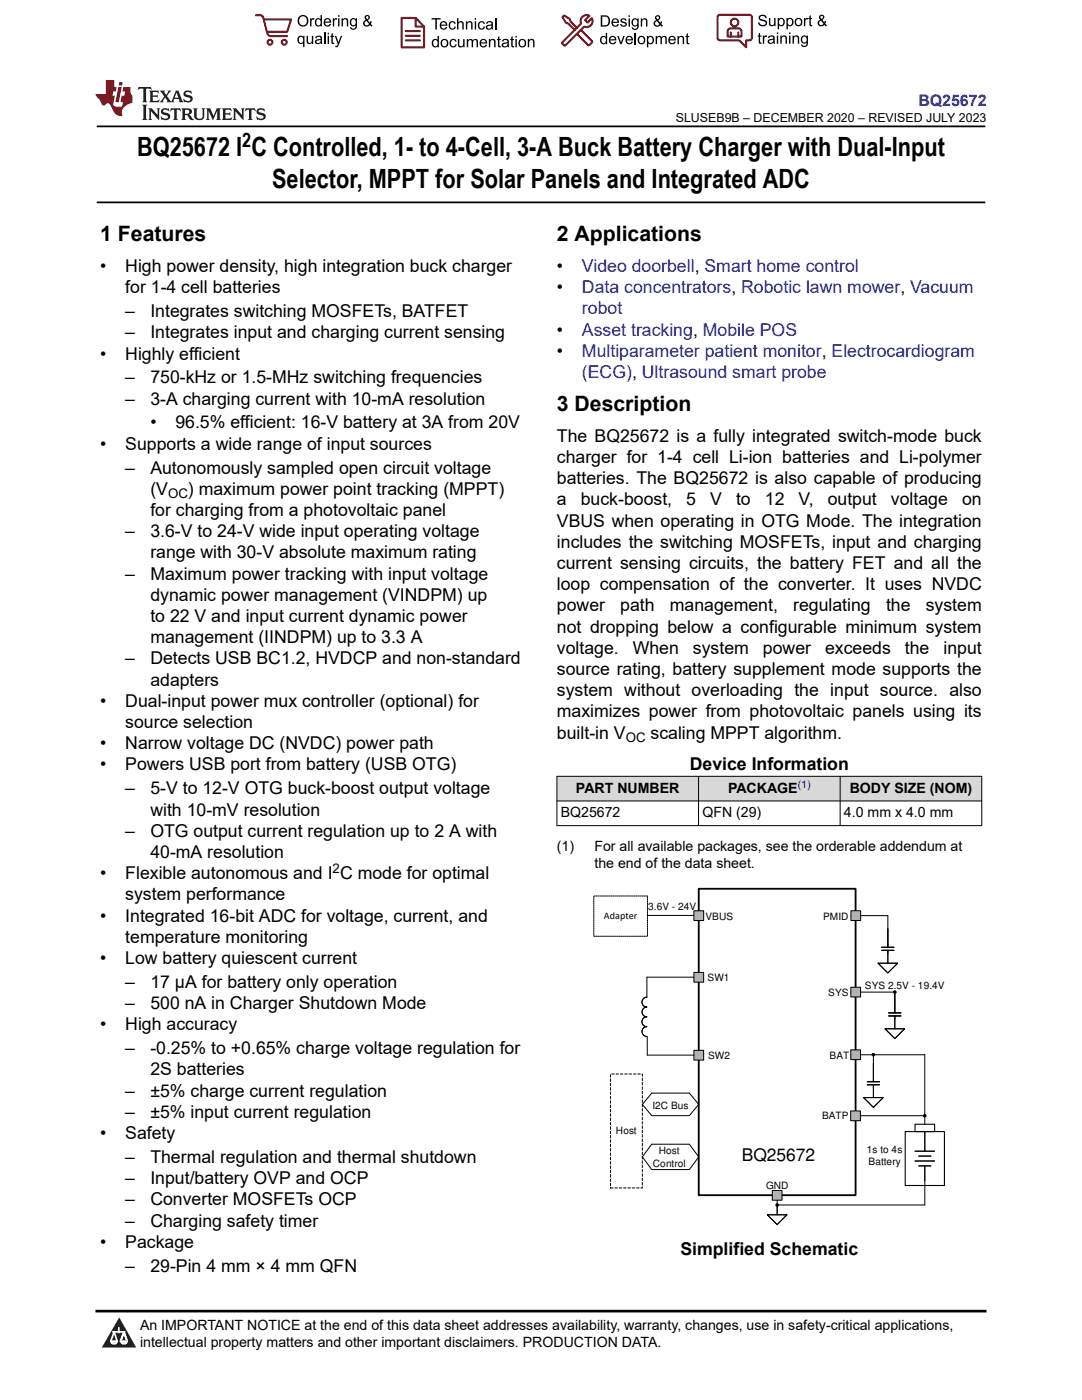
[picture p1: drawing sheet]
<svg xmlns="http://www.w3.org/2000/svg" width="216mm" height="279mm" viewBox="0 0 216 279" stroke-linecap="round" stroke-linejoin="round" font-family="sans-serif">
<defs><g id="words">
<g font-size="5.3">
<text x="27.4" y="31.2">BQ25672 I C Controlled, 1- to 4-Cell, 3-A Buck Battery Charger with Dual-Input</text>
<text x="54.3" y="37.5">Selector, MPPT for Solar Panels and Integrated ADC</text>
</g>
<g font-size="4.2">
<text x="20" y="48.1">1 Features</text>
<text x="111.1" y="48.1">2 Applications</text>
<text x="111.1" y="82">3 Description</text>
</g>
<text font-size="4" x="48.3" y="29.4">2</text>
<g font-size="3.5">
<text x="20" y="54.3">•</text>
<text x="25" y="54.3">High power density, high integration buck charger</text>
<text x="25" y="58.5">for 1-4 cell batteries</text>
<text x="111.1" y="54.3">•</text>
<text x="111.1" y="58.5">•</text>
<text x="25" y="63.3">–</text>
<text x="30" y="63.3">Integrates switching MOSFETs, BATFET</text>
<text x="20" y="71.7">•</text>
<text x="25" y="67.5">–</text>
<text x="25" y="71.7">Highly efficient</text>
<text x="30" y="67.5">Integrates input and charging current sensing</text>
<text x="111.1" y="67">•</text>
<text x="111.1" y="71.2">•</text>
<text x="25" y="76.5">–</text>
<text x="30" y="76.5">750-kHz or 1.5-MHz switching frequencies</text>
<text x="25" y="80.7">–</text>
<text x="30" y="80.7">3-A charging current with 10-mA resolution</text>
<text x="20" y="89.7">•</text>
<text x="25" y="89.7">Supports a wide range of input sources</text>
<text x="30" y="85.5">•</text>
<text x="35" y="85.5">96.5% efficient: 16-V battery at 3A from 20V</text>
<text x="111.1" y="88.2">The BQ25672 is a fully integrated switch-mode buck</text>
<text x="25" y="94.5">–</text>
<text x="30" y="94.5">Autonomously sampled open circuit voltage</text>
<text x="111.1" y="92.4">charger for 1-4 cell Li-ion batteries and Li-polymer</text>
<text x="30" y="98.7">(V</text>
<text x="37.5" y="98.7">) maximum power point tracking (MPPT)</text>
<text x="111.1" y="100.9">a</text>
<text x="111.1" y="96.6">batteries. The BQ25672 is also capable of producing</text>
<text x="115.9" y="100.9">buck-boost,</text>
<text x="136.9" y="100.9">5</text>
<text x="141.7" y="100.9">V</text>
<text x="146.9" y="100.9">to</text>
<text x="152.6" y="100.9">12</text>
<text x="159.3" y="100.9">V,</text>
<text x="165.2" y="100.9">output</text>
<text x="177.8" y="100.9">voltage</text>
<text x="192" y="100.9">on</text>
<text x="25" y="107.2">–</text>
<text x="30" y="103">for charging from a photovoltaic panel</text>
<text x="30" y="107.2">3.6-V to 24-V wide input operating voltage</text>
<text x="111.1" y="105.1">VBUS when operating in OTG Mode. The integration</text>
<text x="30" y="111.4">range with 30-V absolute maximum rating</text>
<text x="111.1" y="113.6">current sensing circuits, the battery FET and all the</text>
<text x="111.1" y="109.3">includes the switching MOSFETs, input and charging</text>
<text x="25" y="115.7">–</text>
<text x="30" y="115.7">Maximum power tracking with input voltage</text>
<text x="30" y="119.9">dynamic power management (VINDPM) up</text>
<text x="111.1" y="117.8">loop compensation of the converter. It uses NVDC</text>
<text x="30" y="124.1">to 22 V and input current dynamic power</text>
<text x="111.1" y="122">power</text>
<text x="123.8" y="122">path</text>
<text x="133.7" y="122">management,</text>
<text x="158.3" y="122">regulating</text>
<text x="176.8" y="122">the</text>
<text x="184.7" y="122">system</text>
<text x="30" y="128.4">management (IINDPM) up to 3.3 A</text>
<text x="111.1" y="130.5">voltage.</text>
<text x="111.1" y="126.3">not dropping below a configurable minimum system</text>
<text x="126.3" y="130.5">When</text>
<text x="138.3" y="130.5">system</text>
<text x="152.2" y="130.5">power</text>
<text x="164.6" y="130.5">exceeds</text>
<text x="180.6" y="130.5">the</text>
<text x="188.3" y="130.5">input</text>
<text x="25" y="132.6">–</text>
<text x="30" y="132.6">Detects USB BC1.2, HVDCP and non-standard</text>
<text x="30" y="136.8">adapters</text>
<text x="111.1" y="134.7">source rating, battery supplement mode supports the</text>
<text x="20" y="141.1">•</text>
<text x="25" y="141.1">Dual-input power mux controller (optional) for</text>
<text x="111.1" y="143.2">maximizes power from photovoltaic panels using its</text>
<text x="111.1" y="139">system without overloading the input source. also</text>
<text x="20" y="149.5">•</text>
<text x="25" y="145.3">source selection</text>
<text x="25" y="149.5">Narrow voltage DC (NVDC) power path</text>
<text x="111.1" y="147.4">built-in V</text>
<text x="129.8" y="147.4">scaling MPPT algorithm.</text>
<text x="20" y="153.8">•</text>
<text x="25" y="153.8">Powers USB port from battery (USB OTG)</text>
<text x="137.6" y="153.8">Device Information</text>
<text x="25" y="158.5">–</text>
<text x="30" y="158.5">5-V to 12-V OTG buck-boost output voltage</text>
<text x="25" y="167">–</text>
<text x="30" y="162.8">with 10-mV resolution</text>
<text x="30" y="167">OTG output current regulation up to 2 A with</text>
<text x="30" y="171.2">40-mA resolution</text>
<text x="20" y="175.5">•</text>
<text x="25" y="179.7">system performance</text>
<text x="25" y="175.5">Flexible autonomous and I C mode for optimal</text>
<text x="20" y="183.9">•</text>
<text x="25" y="183.9">Integrated 16-bit ADC for voltage, current, and</text>
<text x="25" y="188.2">temperature monitoring</text>
<text x="20" y="192.4">•</text>
<text x="25" y="192.4">Low battery quiescent current</text>
<text x="25" y="197.2">–</text>
<text x="30" y="197.2">17 µA for battery only operation</text>
<text x="25" y="201.4">–</text>
<text x="30" y="201.4">500 nA in Charger Shutdown Mode</text>
<text x="20" y="205.6">•</text>
<text x="25" y="205.6">High accuracy</text>
<text x="25" y="210.4">–</text>
<text x="30" y="210.4">-0.25% to +0.65% charge voltage regulation for</text>
<text x="30" y="214.6">2S batteries</text>
<text x="25" y="218.9">–</text>
<text x="30" y="218.9">±5% charge current regulation</text>
<text x="20" y="227.3">•</text>
<text x="25" y="223.1">–</text>
<text x="25" y="227.3">Safety</text>
<text x="30" y="223.1">±5% input current regulation</text>
<text x="25" y="232.1">–</text>
<text x="30" y="232.1">Thermal regulation and thermal shutdown</text>
<text x="148" y="231.7">BQ25672</text>
<text x="25" y="236.3">–</text>
<text x="30" y="236.3">Input/battery OVP and OCP</text>
<text x="25" y="240.6">–</text>
<text x="25" y="244.8">–</text>
<text x="30" y="240.6">Converter MOSFETs OCP</text>
<text x="30" y="244.8">Charging safety timer</text>
<text x="20" y="249">•</text>
<text x="25" y="249">Package</text>
<text x="135.8" y="250.4">Simplified Schematic</text>
<text x="25" y="253.8">–</text>
<text x="30" y="253.8">29-Pin 4 mm × 4 mm QFN</text>
</g>
<g font-size="3.5" fill="#00f">
<text x="116.1" y="54.3">Video doorbell, Smart home control</text>
<text x="116.1" y="58.5">Data concentrators, Robotic lawn mower, Vacuum</text>
<text x="116.1" y="62.8">robot</text>
<text x="116.1" y="67">Asset tracking, Mobile POS</text>
<text x="116.1" y="71.2">Multiparameter patient monitor, Electrocardiogram</text>
<text x="116.1" y="75.5">(ECG), Ultrasound smart probe</text>
</g>
<text font-size="3.2" fill="#00f" x="183.3" y="21.1">BQ25672</text>
<g font-size="2.8">
<text x="114.9" y="158.2">PART NUMBER</text>
<text x="145.3" y="158.2">PACKAGE</text>
<text x="169.5" y="158.2">BODY SIZE (NOM)</text>
<text x="111.9" y="163.1">BQ25672</text>
<text x="140.2" y="163.1">QFN (29)</text>
<text x="168.4" y="163.1">4.0 mm x 4.0 mm</text>
<text x="111.1" y="169.9">(1)</text>
<text x="118.6" y="169.9">For all available packages, see the orderable addendum at</text>
<text x="118.6" y="173.3">the end of the data sheet.</text>
<text x="27.9" y="265.5">An IMPORTANT NOTICE at the end of this data sheet addresses availability, warranty, changes, use in safety-critical applications,</text>
<text x="27.9" y="268.9">intellectual property matters and other important disclaimers. PRODUCTION DATA.</text>
</g>
<g font-size="2.6">
<text x="33.5" y="99.4">OC</text>
<text x="124.9" y="148.1">OC</text>
<text x="66.4" y="174.3">2</text>
</g>
<text font-size="2.5" x="134.9" y="24.3">SLUSEB9B – DECEMBER 2020 – REVISED JULY 2023</text>
<text font-size="2.1" fill="#00f" x="159.2" y="157.3">(1)</text>
<g font-size="2">
<text x="120.5" y="183.4">Adapter</text>
<text x="129.3" y="181.7">3.6V - 24V</text>
<text x="140.8" y="183.6">VBUS</text>
<text x="164.3" y="183.6">PMID</text>
<text x="141.2" y="195.8">SW1</text>
<text x="172.6" y="197.5">SYS 2.5V - 19.4V</text>
<text x="165.3" y="198.7">SYS</text>
<text x="141.3" y="211.3">SW2</text>
<text x="165.5" y="211.3">BAT</text>
<text x="130.2" y="221.3">I2C Bus</text>
<text x="122.9" y="226.4">Host</text>
<text x="164" y="223.2">BATP</text>
<text x="130.3" y="232.8">Control</text>
<text x="131.5" y="230.4">Host</text>
<text x="173" y="230.2">1s to 4s</text>
<text x="173.3" y="232.6">Battery</text>
<text x="152.8" y="237.2">GND</text>
</g>
</g></defs>
<path d="M19.3 25.2h177.3M19.3 40.4h177.3" fill="none" stroke="#000" stroke-width=".35"/>
<g fill="#d8d8d8">
<path d="M111.1 154.9h84.8v5h-84.8z" fill-rule="evenodd"/>
<path d="M111.2 155h28.1v4.8h-28.1z" fill-rule="evenodd"/>
<path d="M139.4 155h28.2v4.8h-28.2z" fill-rule="evenodd"/>
<path d="M167.7 155h28.1v4.8h-28.1z" fill-rule="evenodd"/>
</g>
<g fill="none" stroke="#000" stroke-width=".2">
<path d="M111.1 154.9h84.9M111.1 159.9h84.9M111.1 154.9v9.9M139.4 154.9v9.9M167.6 154.9v9.9M195.9 154.9v9.9M111.1 164.8h84.9M129.1 199a.98 .98 0 0 0-1 1 .98 .98 0 0 0 1 1 .98 .98 0 0 0-1 1 .98 .98 0 0 0 1 .9 .98 .98 0 0 0-1 1 .98 .98 0 0 0 1 1 .98 .98 0 0 0-1 1 .98 .98 0 0 0 1 .9M129.2 182.7h9.3M169.8 198h8.8l-.1 4.1M169.8 182.7h7.4M129.2 206.9v3.7"/>
<path d="M130 218.2h7.5l1.9 2.2-1.9 2.3h-7.5l-1.8-2.3zM172.3 219.1h3.9l-1.9 1.9zM173.1 216.5h2.4M173.1 215.9h2.4M174.3 210.5v5.4M174.3 216.5v2.6M176.6 205.3h3.9l-2 2zM177.3 202.8h2.5M177.3 202.1h2.5M178.5 202.8v2.5M137.5 228.4l1.9 2.5-1.9 2.5h-7.5l-1.8-2.5 1.8-2.5h7.5M155.1 238.5v3.9"/>
<path d="M170.7 222.7h13.8M182.6 229.7h3.9M182.6 231.7h3.9M183.3 230.7h2.5M183.3 232.7h2.5M184.5 225.8v3.9M184.5 232.7v2.9M153.1 242.4h3.9l-1.9 2z"/>
<circle cx="174.3" cy="210.5" r=".26"/>
<circle cx="155.1" cy="240.5" r=".26"/>
</g>
<path d="M139.4 177.4h31.3v61.1h-31.3z" fill="none" stroke="#000" stroke-width=".36"/>
<path d="M180.6 225.8h7.8v10.8h-7.8zM182.6 224.4h3.9v1.4h-3.9z" fill="none" stroke="#000" stroke-width=".22"/>
<path d="M121.8 214.3h6.4v22.8h-6.4z" fill="none" stroke="#000" stroke-width=".2" stroke-dasharray=".5 .4"/>
<g fill="#000">
<circle cx="174.3" cy="210.5" r=".26"/>
<circle cx="155.1" cy="240.5" r=".26"/>
</g>
<path d="M138.5 181.8h1.9v1.9h-1.9z" fill-rule="evenodd" fill="#b3b3b3"/>
<path d="M138.5 181.8h1.9v1.9h-1.9z" fill="none" stroke="#000" stroke-width=".2"/>
<path d="M138.5 194.1h1.9v1.9h-1.9z" fill-rule="evenodd" fill="#b3b3b3"/>
<path d="M138.5 194.1h1.9v1.9h-1.9z" fill="none" stroke="#000" stroke-width=".2"/>
<path d="M138.5 209.6h1.9v2h-1.9z" fill-rule="evenodd" fill="#b3b3b3"/>
<path d="M138.5 209.6h1.9v2h-1.9zM169.8 210.5h14.7v13.9" fill="none" stroke="#000" stroke-width=".2"/>
<path d="M169.8 209.5h1.9v2h-1.9z" fill-rule="evenodd" fill="#b3b3b3"/>
<path d="M169.8 209.5h1.9v2h-1.9z" fill="none" stroke="#000" stroke-width=".2"/>
<path d="M154.1 237.6h1.9v1.9h-1.9z" fill-rule="evenodd" fill="#b3b3b3"/>
<path d="M154.1 237.6h1.9v1.9h-1.9z" fill="none" stroke="#000" stroke-width=".2"/>
<path d="M169.8 181.8h1.9v1.9h-1.9z" fill-rule="evenodd" fill="#b3b3b3"/>
<path d="M169.8 181.8h1.9v1.9h-1.9zM175.2 192.2h3.9l-1.9 2zM175.9 189.7h2.5M175.9 189.1h2.5M177.2 189.7v2.5M177.2 182.7v6.4M184.5 235.6v4.9h-29.4" fill="none" stroke="#000" stroke-width=".2"/>
<path d="M169.7 221.7h2v2h-2z" fill-rule="evenodd" fill="#b3b3b3"/>
<g fill="none" stroke="#000" stroke-width=".2">
<path d="M138.4 195h-9.3v4M129.2 210.6h9.3M169.7 221.7h2v2h-2z"/>
<circle cx="178.6" cy="198" r=".26"/>
<circle cx="184.5" cy="222.7" r=".26"/>
</g>
<g fill="#000">
<circle cx="178.6" cy="198" r=".26"/>
<circle cx="184.5" cy="222.7" r=".26"/>
</g>
<path d="M169.8 197h1.9v2h-1.9z" fill-rule="evenodd" fill="#b3b3b3"/>
<path d="M169.8 197h1.9v2h-1.9z" fill="none" stroke="#000" stroke-width=".2"/>
<path d="M118.5 178.8h10.7v8h-10.7z" fill="none" stroke="#000" stroke-width=".2" stroke-dasharray=".2 .2"/>
<path d="M0 0h215.9v23.8h-215.9z" fill-rule="evenodd" fill="#fff"/>
<path d="M27.7 17.4l-.2 .6 .5-.3h.6v.1v2.2l-.2 .4h1l-.2-.4v-2.2v-.1h.5l.5 .3-.1-.6zM29.8 18.1l.2 .4v1.5l-.2 .4h1.9l.1-.6a1.08 1.08 0 0 1-1.3 .2v-.7h.6l.4 .2v-.6l-.4 .2h-.6v-.6l.2-.1a1 1 0 0 1 1 .2l-.1-.5zM31.8 18.1l1 1.1-1 1.2h.9l-.2-.2 .4-.7 .5 .7-.2 .2h1.6l-.2-.2 .1-.4h1l.1 .4-.1 .2h.9l-.2-.3-.8-2h-.5l-1 2.2-.8-1.1 .9-1.1h-.8l.2 .2-.5 .7-.3-.7 .1-.2zM35.2 18.5l.4 1h-.8zM36.8 18.2a.65 .65 0 0 0-.2 .7 .65 .65 0 0 0 .6 .5l.7 .2 .1 .2a.79 .79 0 0 1-.7 .4 .79 .79 0 0 1-.7-.5l.1 .7 .2-.1a.93 .93 0 0 0 1.1 .1 .93 .93 0 0 0 .4-1 1.46 1.46 0 0 0-1.2-.6l-.1-.3a1.09 1.09 0 0 1 1.2 .2l-.2-.6-.1 .1-.6-.2zM28.4 20.9l.2 .4v2.3l-.2 .3h1l-.2-.3v-2.3l.2-.4zM29.6 21.6l.2 .4v1.6l-.2 .3h.8l-.3-.3v-1.4l1.7 1.8v-2l.2-.4h-.8l.2 .2 .1 1.1-1.2-1.3zM32.3 21.8a.65 .65 0 0 0-.2 .7 .65 .65 0 0 0 .7 .4l.6 .2 .1 .2a.79 .79 0 0 1-.7 .4 .79 .79 0 0 1-.7-.5l.1 .7 .2-.1a.93 .93 0 0 0 1.1 .1 .93 .93 0 0 0 .4-.9 1.46 1.46 0 0 0-1.2-.6l-.1-.4a1.09 1.09 0 0 1 1.2 .2l-.2-.6-.1 .1-.6-.1zM34.1 21.6l-.1 .7a.63 .63 0 0 1 .7-.4l.1 1.7-.3 .3h1l-.2-.3v-1.7a.66 .66 0 0 1 .8 .4l-.1-.7zM36.2 21.6l.2 .4v1.6l-.2 .3h.9l-.2-.2v-.7h.5l.1 .2a.79 .79 0 0 0 1.2 .6l-1-.9a.61 .61 0 0 0 .6-.6 .61 .61 0 0 0-.5-.6zM36.9 21.9h.2a.47 .47 0 0 1 .5 .1 .47 .47 0 0 1 .1 .5l-.2 .2h-.6zM38.5 21.6l.2 .2a2.27 2.27 0 0 0 .4 2 1.04 1.04 0 0 0 1.7-.7v-1.3l.2-.2h-.8l.2 .4v1.1a.6 .6 0 0 1-.6 .6 .6 .6 0 0 1-.6-.6v-1.1l.3-.4zM41.1 21.6l.2 .4v1.6l-.2 .3h.7l-.2-.3v-1.5l.9 1.9 .8-1.9v1.5l-.2 .3h1l-.3-.3v-1.6l.3-.4h-.8l-.7 1.5-.7-1.5zM44.3 21.6l.2 .4v1.6l-.2 .3h1.9l.1-.5a1.09 1.09 0 0 1-1.3 .1v-.6h.6l.4 .1v-.6l-.4 .2h-.6v-.6l.2-.1a1.01 1.01 0 0 1 1 .3l-.1-.6zM46.4 21.6l.3 .4v1.6l-.3 .3h.8l-.2-.3v-1.4l1.6 1.8v-2l.2-.4h-.7l.2 .2v1.1l-1.2-1.3zM49 21.6l-.1 .7a.63 .63 0 0 1 .8-.4v1.7l-.3 .3h1l-.2-.3v-1.7a.66 .66 0 0 1 .8 .4l-.1-.7zM51.4 21.8a.65 .65 0 0 0-.2 .7 .65 .65 0 0 0 .6 .4l.6 .2 .2 .2a.79 .79 0 0 1-.8 .4 .79 .79 0 0 1-.6-.5l.1 .7 .2-.1a.93 .93 0 0 0 1 .1 .93 .93 0 0 0 .5-.9 1.46 1.46 0 0 0-1.3-.6l-.1-.4a1.09 1.09 0 0 1 1.3 .2l-.2-.6-.2 .1-.5-.1z" fill="#231f20"/>
<path d="M21.1 16v2.8h-2.1l.1 .3 .9 1a.95 .95 0 0 0 .9 .9 .59 .59 0 0 1 .6-.4 .59 .59 0 0 1 .5 .4l.4 .8a1.59 1.59 0 0 0 2.1 1.3 1.61 1.61 0 0 1 1-2.2l1-.4-.1-1.5a1.59 1.59 0 0 1-.4-1.6h-1.4l-.2 .9h.5l-.1 .8h-.5l-.2 1v.2l.4 .1-.2 .9h-.6a.73 .73 0 0 1-1.1-.7l.3-1.5h-.5l.2-.8h.5l.2-.9h-.5v-1.4zM23.6 17.4l-.6 3h.7l.6-3zM23.8 16.4l-.1 .7h.7l.1-.7z" fill="#ed1c24"/>
<g fill="#000">
<path d="M59.4 4.2a1.12 1.12 0 0 1 2.2 0 1.12 1.12 0 0 1-2.2 0zM59.9 3.5a.89 .89 0 0 0-.1 1.1 .89 .89 0 0 0 1.1 .4 .88 .88 0 0 0 .3-1.3 .88 .88 0 0 0-1.3-.2z" fill-rule="evenodd"/>
<path d="M59.5 7.3l.5-.2 .5 .3v-.3h.3v2.3h-.3v-.8a.74 .74 0 0 1-1 0 .74 .74 0 0 1-.1-1zM59.8 7.5a.57 .57 0 0 0-.2 .7 .57 .57 0 0 0 .8 .2 .57 .57 0 0 0 .1-.7 .57 .57 0 0 0-.7-.2z" fill-rule="evenodd"/>
<path d="M61.9 3.6h.2v.3l.2-.2 .3-.1 .2 .1-.1 .3a.36 .36 0 0 0-.5 0 .36 .36 0 0 0 0 .4v.9h-.3z" fill-rule="evenodd"/>
<path d="M61.2 7.1h.3v.9a.41 .41 0 0 0 .4 .6 .41 .41 0 0 0 .3-.6v-.9h.3v1.7h-.2v-.3a.58 .58 0 0 1-.7 .3 .58 .58 0 0 1-.4-.6z" fill-rule="evenodd"/>
<path d="M63 3.8l.5-.2 .5 .2v-.8h.2v2.3h-.2v-.2a.75 .75 0 0 1-1-.1 .75 .75 0 0 1-.1-1zM63.2 4a.57 .57 0 0 0-.1 .7 .57 .57 0 0 0 .8 .2 .57 .57 0 0 0 .1-.7 .57 .57 0 0 0-.8-.2z" fill-rule="evenodd"/>
<path d="M63 7.3a.74 .74 0 0 1 1-.1 .74 .74 0 0 1 .3 .9v.7h-.3v-.2a.57 .57 0 0 1-.8 .2 .57 .57 0 0 1-.2-.8l1-.3a.41 .41 0 0 0-.4-.4 .41 .41 0 0 0-.4 .4l-.3-.1zM63.2 8.2a.35 .35 0 0 0 .2 .5 .35 .35 0 0 0 .5-.3l.1-.4z" fill-rule="evenodd"/>
<path d="M65.4 6.5h.3v.3h-.3zM65.4 7.1h.3v1.7h-.3z" fill-rule="evenodd"/>
<path d="M64.8 3.8a.76 .76 0 0 1 .9-.1 .76 .76 0 0 1 .4 .8h-1.2a.47 .47 0 0 0 .3 .6 .47 .47 0 0 0 .6-.4l.3 .1a.82 .82 0 0 1-1.3 .3 .82 .82 0 0 1 0-1.3zM65 4l-.1 .3h.9l-.3-.4z" fill-rule="evenodd"/>
<path d="M66.4 3.6h.3v.3l.1-.2 .4-.1 .1 .1-.1 .3a.36 .36 0 0 0-.4 0 .36 .36 0 0 0-.1 .4v.9h-.3z" fill-rule="evenodd"/>
<path d="M66.1 6.7l.3-.1v.5h.3v.3h-.3v.9l.1 .2h.2v.3a.41 .41 0 0 1-.4-.1 .41 .41 0 0 1-.2-.4v-.9h-.2v-.3h.2z" fill-rule="evenodd"/>
<path d="M66.8 7.1h.3l.4 1.4 .5-1.4h.3l-.6 1.7a.57 .57 0 0 1-.8 .6v-.3a.37 .37 0 0 0 .5-.3z" fill-rule="evenodd"/>
<path d="M67.5 3h.2v.3h-.2zM67.5 3.6h.2v1.7h-.2z" fill-rule="evenodd"/>
<path d="M68.2 3.6h.2v.3a.58 .58 0 0 1 .7-.3 .58 .58 0 0 1 .4 .7v1h-.3v-1a.4 .4 0 0 0-.4-.5 .4 .4 0 0 0-.4 .6v.9h-.2z" fill-rule="evenodd"/>
<path d="M70 3.8l.5-.2 .5 .2v-.2h.2v1.5a.71 .71 0 0 1-.5 .8 .71 .71 0 0 1-.8-.5h.2a.46 .46 0 0 0 .6 .3 .46 .46 0 0 0 .3-.6 .78 .78 0 0 1-1.1-.2 .78 .78 0 0 1 .1-1.1zM70.2 4a.53 .53 0 0 0-.1 .8 .53 .53 0 0 0 .8 0 .54 .54 0 0 0 0-.7 .54 .54 0 0 0-.7-.1z" fill-rule="evenodd"/>
<path d="M72.9 3.1a.53 .53 0 0 1 .8 .1 .53 .53 0 0 1-.3 .8l.4 .5 .1-.3 .3 .1-.2 .5 .3 .3-.2 .2-.3-.3a.71 .71 0 0 1-1.2 .1 .71 .71 0 0 1 .4-1.1l-.3-.5zM73 3.5a.3 .3 0 0 0 .6 0 .3 .3 0 0 0-.6 0zM72.9 4.3a.45 .45 0 0 0 0 .7 .45 .45 0 0 0 .7-.2l-.5-.6z" fill-rule="evenodd"/>
<path d="M86.1 3.6h1.8v.3h-.7v2h-.3v-2h-.8z" fill-rule="evenodd"/>
<path d="M86.3 8l.5-.2 .5 .2v-.8h.3v2.2h-.3v-.2a.76 .76 0 0 1-1 0 .76 .76 0 0 1-.1-1zM86.6 8.1a.58 .58 0 0 0-.2 .8 .58 .58 0 0 0 .8 .2 .58 .58 0 0 0 .1-.8 .58 .58 0 0 0-.7-.2z" fill-rule="evenodd"/>
<path d="M88.2 7.9a.81 .81 0 0 1 1.1 .2 .81 .81 0 0 1-.2 1.1 .81 .81 0 0 1-1.1-.1l-.1-.8zM88.3 8.1a.57 .57 0 0 0 0 .9 .57 .57 0 0 0 .8 0 .57 .57 0 0 0 0-.8 .57 .57 0 0 0-.8-.1z" fill-rule="evenodd"/>
<path d="M88 4.4a.77 .77 0 0 1 .9-.1 .77 .77 0 0 1 .4 .8h-1.3a.48 .48 0 0 0 .4 .6 .48 .48 0 0 0 .6-.3h.3a.83 .83 0 0 1-1.3 .4 .83 .83 0 0 1 0-1.4zM88.2 4.6l-.2 .3h1l-.3-.4z" fill-rule="evenodd"/>
<path d="M89.7 4.4a.7 .7 0 0 1 1.2 .3l-.2 .1a.45 .45 0 0 0-.6-.3 .45 .45 0 0 0-.3 .6 .45 .45 0 0 0 .3 .6 .45 .45 0 0 0 .6-.4h.3a.76 .76 0 0 1-1.1 .6 .76 .76 0 0 1-.3-1.1z" fill-rule="evenodd"/>
<path d="M89.9 8a.7 .7 0 0 1 1.2 .3h-.3a.45 .45 0 0 0-.5-.3 .45 .45 0 0 0-.3 .6 .45 .45 0 0 0 .3 .6 .45 .45 0 0 0 .6-.4l.2 .1a.76 .76 0 0 1-1 .5 .76 .76 0 0 1-.4-1.1z" fill-rule="evenodd"/>
<path d="M91.2 3.6h.3v.8a.59 .59 0 0 1 .7-.2 .59 .59 0 0 1 .3 .7v1h-.2v-1a.4 .4 0 0 0-.5-.4 .4 .4 0 0 0-.3 .5v.9h-.3z" fill-rule="evenodd"/>
<path d="M91.4 7.8h.2v.9a.41 .41 0 0 0 .5 .5 .41 .41 0 0 0 .3-.5v-.9h.3v1.6h-.3v-.2a.58 .58 0 0 1-.7 .3 .58 .58 0 0 1-.3-.7z" fill-rule="evenodd"/>
<path d="M93 4.2h.2v.3a.59 .59 0 0 1 .7-.3 .59 .59 0 0 1 .4 .7v1h-.3v-1a.41 .41 0 0 0-.4-.5 .41 .41 0 0 0-.4 .6v.9h-.2z" fill-rule="evenodd"/>
<path d="M93.1 7.8h.3v.2a.56 .56 0 0 1 1 0 .54 .54 0 0 1 .6-.2 .54 .54 0 0 1 .4 .5v1.1h-.3v-1a.34 .34 0 0 0-.3-.4 .34 .34 0 0 0-.4 .3v1.1h-.3v-1a.38 .38 0 0 0-.5-.4 .38 .38 0 0 0-.2 .6v.8h-.3z" fill-rule="evenodd"/>
<path d="M94.7 3.6h.3v.3h-.3zM94.7 4.2h.3v1.7h-.3z" fill-rule="evenodd"/>
<path d="M95.5 4.4a.7 .7 0 0 1 1.3 .3l-.3 .1a.45 .45 0 0 0-.6-.3 .45 .45 0 0 0-.3 .6 .45 .45 0 0 0 .3 .6 .45 .45 0 0 0 .6-.4h.3a.76 .76 0 0 1-1.1 .6 .76 .76 0 0 1-.3-1.1z" fill-rule="evenodd"/>
<path d="M95.9 8a.77 .77 0 0 1 .9-.2 .77 .77 0 0 1 .4 .9h-1.2a.48 .48 0 0 0 .3 .5 .48 .48 0 0 0 .6-.3h.3a.83 .83 0 0 1-1.3 .4 .83 .83 0 0 1 0-1.3zM96.1 8.1l-.1 .4h.9l-.2-.5z" fill-rule="evenodd"/>
<path d="M97.5 7.8h.3v.2a.59 .59 0 0 1 .7-.2 .59 .59 0 0 1 .4 .6v1h-.3v-1a.41 .41 0 0 0-.5-.4 .41 .41 0 0 0-.3 .5v.9h-.3z" fill-rule="evenodd"/>
<path d="M97.1 4.4a.74 .74 0 0 1 1-.1 .74 .74 0 0 1 .3 .9v.7h-.3v-.2a.59 .59 0 0 1-.8 .2 .59 .59 0 0 1-.3-.8l1.1-.3a.42 .42 0 0 0-.4-.4 .42 .42 0 0 0-.5 .4l-.2-.1zM97.3 5.3a.36 .36 0 0 0 .2 .5 .36 .36 0 0 0 .5-.2l.1-.5z" fill-rule="evenodd"/>
<path d="M99.4 7.4l.2-.2v.6h.3v.2h-.3v1l.1 .2h.2l.1 .2a.41 .41 0 0 1-.5 0 .41 .41 0 0 1-.1-.4v-1h-.2v-.2h.2z" fill-rule="evenodd"/>
<path d="M100.3 8a.74 .74 0 0 1 .9-.2 .74 .74 0 0 1 .3 .9l.1 .7h-.3v-.2a.59 .59 0 0 1-.8 .3 .59 .59 0 0 1-.3-.8l1-.3a.42 .42 0 0 0-.3-.4 .42 .42 0 0 0-.5 .3h-.3zM100.5 8.8a.36 .36 0 0 0 .1 .5 .36 .36 0 0 0 .5-.2l.2-.5z" fill-rule="evenodd"/>
<path d="M102 7.4l.3-.2v.6h.3v.2h-.3v1l.1 .2h.2v.2a.41 .41 0 0 1-.5 0 .41 .41 0 0 1-.1-.4v-1h-.2v-.2h.2z" fill-rule="evenodd"/>
<path d="M102.8 7.2h.3v.3h-.3zM102.8 7.8h.3v1.6h-.3z" fill-rule="evenodd"/>
<path d="M103.7 7.9a.81 .81 0 0 1 1.1 .2 .81 .81 0 0 1-.1 1.1 .81 .81 0 0 1-1.2-.1v-.8zM103.9 8.1a.57 .57 0 0 0-.1 .9 .57 .57 0 0 0 .8 0 .57 .57 0 0 0 0-.8 .57 .57 0 0 0-.7-.1z" fill-rule="evenodd"/>
<path d="M105.3 7.8h.3v.2a.59 .59 0 0 1 .7-.2 .59 .59 0 0 1 .4 .6v1h-.3v-1a.41 .41 0 0 0-.5-.4 .41 .41 0 0 0-.3 .5v.9h-.3z" fill-rule="evenodd"/>
<path d="M119.9 3.1h.7a1.12 1.12 0 0 1 1.1 1.1 1.12 1.12 0 0 1-1 1.1h-.8zM120.2 3.3v1.7h.4a.86 .86 0 0 0 .8-.8 .86 .86 0 0 0-.8-.9z" fill-rule="evenodd"/>
<path d="M119.9 7.4l.5-.3 .5 .3v-.8h.2v2.2h-.2v-.2a.75 .75 0 0 1-1 0 .75 .75 0 0 1-.1-1zM120.1 7.5a.57 .57 0 0 0-.1 .8 .57 .57 0 0 0 .8 .2 .57 .57 0 0 0 .1-.8 .57 .57 0 0 0-.8-.2z" fill-rule="evenodd"/>
<path d="M121.7 7.4a.76 .76 0 0 1 .9-.2 .76 .76 0 0 1 .4 .9h-1.2a.47 .47 0 0 0 .3 .5 .47 .47 0 0 0 .6-.3h.3a.82 .82 0 0 1-1.3 .4 .82 .82 0 0 1 0-1.3zM121.9 7.5l-.1 .3h.9l-.3-.4z" fill-rule="evenodd"/>
<path d="M122.2 3.9a.76 .76 0 0 1 .9-.2 .76 .76 0 0 1 .4 .9h-1.2a.47 .47 0 0 0 .4 .5 .47 .47 0 0 0 .5-.3h.3a.82 .82 0 0 1-1.3 .4 .82 .82 0 0 1 0-1.3zM122.5 4l-.2 .3h.9l-.2-.4z" fill-rule="evenodd"/>
<path d="M123.9 3.8a.71 .71 0 0 1 1.1 .3h-.2a.32 .32 0 0 0-.4-.3 .32 .32 0 0 0-.3 .4h.1a.75 .75 0 0 1 .9 .8 .72 .72 0 0 1-.7 .3 .72 .72 0 0 1-.7-.5h.3a.36 .36 0 0 0 .4 .4 .36 .36 0 0 0 .3-.5 .8 .8 0 0 1-.9-.7z" fill-rule="evenodd"/>
<path d="M123.2 7.2h.3l.4 1.3 .5-1.3h.3l-.7 1.6h-.2z" fill-rule="evenodd"/>
<path d="M125.4 3.1h.3v.3h-.3zM125.4 3.7h.3v1.6h-.3z" fill-rule="evenodd"/>
<path d="M125 7.4a.76 .76 0 0 1 .9-.2 .76 .76 0 0 1 .4 .9h-1.2a.47 .47 0 0 0 .3 .5 .47 .47 0 0 0 .6-.3h.3a.82 .82 0 0 1-1.3 .4 .82 .82 0 0 1 0-1.3zM125.2 7.5l-.1 .3h.9l-.2-.4z" fill-rule="evenodd"/>
<path d="M126.2 3.9l.5-.3 .5 .3v-.2h.2v1.4a.71 .71 0 0 1-.5 .8 .71 .71 0 0 1-.8-.5l.2 .1a.46 .46 0 0 0 .6 .2 .46 .46 0 0 0 .3-.6 .78 .78 0 0 1-1.1-.1 .78 .78 0 0 1 .1-1.1zM126.4 4a.53 .53 0 0 0-.1 .8 .53 .53 0 0 0 .8 0 .54 .54 0 0 0 0-.7 .54 .54 0 0 0-.7-.1z" fill-rule="evenodd"/>
<path d="M127.5 7.3a.8 .8 0 0 1 1.1 .2 .8 .8 0 0 1-.1 1.1 .8 .8 0 0 1-1.2-.1v-.8zM127.7 7.5a.56 .56 0 0 0-.1 .9 .56 .56 0 0 0 .8-.1 .56 .56 0 0 0 0-.7 .56 .56 0 0 0-.7-.1z" fill-rule="evenodd"/>
<path d="M127.9 3.7h.2v.2a.58 .58 0 0 1 .7-.2 .58 .58 0 0 1 .4 .6v1h-.3v-1a.4 .4 0 0 0-.4-.4 .4 .4 0 0 0-.4 .5v.9h-.2z" fill-rule="evenodd"/>
<path d="M129.1 7.2h.2v.2a.72 .72 0 0 1 1-.1 .72 .72 0 0 1 .2 1 .64 .64 0 0 1-.5 .5 .64 .64 0 0 1-.6-.2v.8h-.3zM129.5 7.5a.56 .56 0 0 0-.2 .8 .56 .56 0 0 0 .8 .2 .56 .56 0 0 0 .1-.8 .56 .56 0 0 0-.7-.2z" fill-rule="evenodd"/>
<path d="M130.8 7.2h.3v.2a.55 .55 0 0 1 .9 0 .53 .53 0 0 1 .6-.3 .53 .53 0 0 1 .4 .6v1.1h-.2v-1a.34 .34 0 0 0-.3-.4 .34 .34 0 0 0-.4 .3v1.1h-.3v-1a.37 .37 0 0 0-.5-.4 .37 .37 0 0 0-.2 .6v.8h-.3z" fill-rule="evenodd"/>
<path d="M130.8 3.2a.53 .53 0 0 1 .9 .1 .53 .53 0 0 1-.4 .8l.4 .5 .2-.4 .2 .1-.2 .5 .4 .3-.2 .3-.3-.4a.71 .71 0 0 1-1.2 .1 .71 .71 0 0 1 .3-1.1l-.2-.5zM130.9 3.6a.3 .3 0 0 0 .6 0 .3 .3 0 0 0-.6 0zM130.9 4.3a.45 .45 0 0 0 0 .7 .45 .45 0 0 0 .7-.2l-.5-.6z" fill-rule="evenodd"/>
<path d="M133.6 7.4a.76 .76 0 0 1 .9-.2 .76 .76 0 0 1 .3 .9h-1.2a.47 .47 0 0 0 .4 .5 .47 .47 0 0 0 .6-.3h.2a.82 .82 0 0 1-1.2 .4 .82 .82 0 0 1 0-1.3zM133.8 7.5l-.2 .3h1l-.3-.4z" fill-rule="evenodd"/>
<path d="M135.2 7.2h.2v.2a.58 .58 0 0 1 .7-.2 .58 .58 0 0 1 .4 .6v1h-.3v-1a.4 .4 0 0 0-.4-.4 .4 .4 0 0 0-.3 .5v.9h-.3z" fill-rule="evenodd"/>
<path d="M137 6.8l.3-.2v.6h.2v.2h-.2v1v.2h.2l.1 .2a.41 .41 0 0 1-.5 0 .41 .41 0 0 1-.1-.5v-.9h-.2v-.2h.2z" fill-rule="evenodd"/>
<path d="M151.6 3.1a.88 .88 0 0 1 1.4 .5h-.3a.49 .49 0 0 0-.5-.5 .49 .49 0 0 0-.5 .6l.1 .1a1.06 1.06 0 0 1 1.2 1 .95 .95 0 0 1-.9 .4 .95 .95 0 0 1-.8-.7h.3a.58 .58 0 0 0 .6 .5 .58 .58 0 0 0 .5-.6l-.2-.1a.95 .95 0 0 1-1.1-.9z" fill-rule="evenodd"/>
<path d="M151.4 6.7l.3-.2v.6h.2v.2h-.2v1v.2h.2l.1 .2a.41 .41 0 0 1-.5 0 .41 .41 0 0 1-.1-.5v-.9h-.2v-.2h.2z" fill-rule="evenodd"/>
<path d="M152.2 7.1h.3v.2l.1-.2h.4h.1l-.1 .3a.36 .36 0 0 0-.4 0 .36 .36 0 0 0-.1 .5v.8h-.3z" fill-rule="evenodd"/>
<path d="M153.3 7.3a.74 .74 0 0 1 1-.2 .74 .74 0 0 1 .3 .9l.1 .7h-.3l-.1-.2a.57 .57 0 0 1-.8 .3 .57 .57 0 0 1-.1-.9l.9-.2a.41 .41 0 0 0-.4-.4 .41 .41 0 0 0-.4 .3h-.3zM153.5 8.1a.35 .35 0 0 0 .2 .5 .35 .35 0 0 0 .5-.2l.1-.5z" fill-rule="evenodd"/>
<path d="M153.4 3.6h.3v.9a.41 .41 0 0 0 .4 .5 .41 .41 0 0 0 .4-.5v-.9h.2v1.6h-.2v-.2a.58 .58 0 0 1-.7 .2 .58 .58 0 0 1-.4-.6z" fill-rule="evenodd"/>
<path d="M155 6.5h.3v.3h-.3zM155 7.1h.3v1.6h-.3z" fill-rule="evenodd"/>
<path d="M155.2 3.6h.2v.2a.72 .72 0 0 1 1-.1 .72 .72 0 0 1 .2 1 .64 .64 0 0 1-.5 .5 .64 .64 0 0 1-.6-.2v.8h-.3zM155.6 3.9a.56 .56 0 0 0-.2 .8 .56 .56 0 0 0 .8 .2 .56 .56 0 0 0 .1-.8 .56 .56 0 0 0-.7-.2z" fill-rule="evenodd"/>
<path d="M155.7 7.1h.3v.2a.58 .58 0 0 1 .7-.2 .58 .58 0 0 1 .3 .6v1h-.3v-1a.4 .4 0 0 0-.4-.4 .4 .4 0 0 0-.3 .5v.9h-.3z" fill-rule="evenodd"/>
<path d="M156.9 3.6h.3v.2a.72 .72 0 0 1 .9-.1 .72 .72 0 0 1 .2 1 .64 .64 0 0 1-.4 .5 .64 .64 0 0 1-.7-.2v.8h-.3zM157.3 3.9a.56 .56 0 0 0-.1 .8 .56 .56 0 0 0 .7 .2 .56 .56 0 0 0 .2-.8 .56 .56 0 0 0-.8-.2z" fill-rule="evenodd"/>
<path d="M157.4 6.5h.3v.3h-.3zM157.4 7.1h.3v1.6h-.3z" fill-rule="evenodd"/>
<path d="M158.1 7.1h.3v.2a.58 .58 0 0 1 .7-.2 .58 .58 0 0 1 .4 .6v1h-.3v-1a.4 .4 0 0 0-.5-.4 .4 .4 0 0 0-.3 .5v.9h-.3z" fill-rule="evenodd"/>
<path d="M158.8 3.7a.8 .8 0 0 1 1.1 .2 .8 .8 0 0 1-.1 1.1 .8 .8 0 0 1-1.1-.1l-.1-.8zM159 3.9a.56 .56 0 0 0-.1 .9 .56 .56 0 0 0 .9 0 .56 .56 0 0 0-.1-.8 .56 .56 0 0 0-.7-.1z" fill-rule="evenodd"/>
<path d="M160 7.3l.5-.2 .5 .2v-.2h.2v1.4a.71 .71 0 0 1-.5 .9 .71 .71 0 0 1-.9-.5h.3a.46 .46 0 0 0 .6 .2 .46 .46 0 0 0 .2-.6 .78 .78 0 0 1-1-.1 .78 .78 0 0 1 .1-1.1zM160.2 7.4a.53 .53 0 0 0-.1 .8 .53 .53 0 0 0 .8 0 .54 .54 0 0 0 0-.7 .54 .54 0 0 0-.7-.1z" fill-rule="evenodd"/>
<path d="M160.4 3.6h.3v.2l.1-.2h.4h.1l-.1 .3a.36 .36 0 0 0-.4 0 .36 .36 0 0 0-.1 .5v.8h-.3z" fill-rule="evenodd"/>
<path d="M161.5 3.2l.3-.2v.6h.3v.2h-.3v1v.2h.3v.2a.41 .41 0 0 1-.5 0 .41 .41 0 0 1-.1-.5v-.9h-.2v-.2h.2z" fill-rule="evenodd"/>
<path d="M163.6 3.1a.53 .53 0 0 1 .8 .1 .53 .53 0 0 1-.3 .8l.4 .5 .1-.3h.3l-.2 .5 .3 .3-.2 .3-.3-.3a.71 .71 0 0 1-1.2 .1 .71 .71 0 0 1 .4-1.2l-.3-.5zM163.7 3.5a.3 .3 0 0 0 .5 0 .3 .3 0 0 0-.5 0zM163.6 4.2a.45 .45 0 0 0 0 .8 .45 .45 0 0 0 .7-.3l-.5-.6z" fill-rule="evenodd"/>
</g>
<path d="M64.8 6.5v2.3M98.9 3.6v2.3M126.8 6.6v2.2" fill="none" stroke="#000" stroke-width=".28"/>
<g fill="none" stroke="#de0000" stroke-width=".42">
<path d="M51.1 3l1 .1a1.4 1.4 0 0 1 .6 1.2l.7 2.5a.95 .95 0 0 0 1.1 .4h2.8M52.7 3.9h5.4l-.8 2.4h-4M80.1 3.6h2.8v1.7h1.7v4.2h-4.5zM81 7.1h2.8M81 6.2h2.8M81 8.1h2.8M82.9 3.6l1.7 1.7M115.1 5.5l-1.3-1.2-.1-.5-1.2-.7-.3 .3 .7 1.1 .5 .2 1.3 1.3M115.9 6l2.2 2.2v.3l-.5 .5h-.3l-2.2-2.2zM115.9 6l.7-.7a1.19 1.19 0 0 0 1.3-.3 1.19 1.19 0 0 0 .2-1.4l-.9 .9-.4-.5 .8-.8a1.19 1.19 0 0 0-1.4 .1 1.19 1.19 0 0 0-.2 1.4l-3.8 3.7v.3l.3 .3h.3l2.3-2.2M143.2 3.2l.4-.2h6l.4 .2v4.4l-.2 .4-.9 .1v1.3l-1.4-1.3h-3.9l-.4-.3zM145.4 5.8l.4-.1h1.6a.61 .61 0 0 1 .6 .6v1h-2.8v-1z"/>
<path d="M145.8 6.5v.8M147.3 6.5v.8"/>
<circle cx="53.9" cy="8.4" r=".49"/>
<circle cx="56.7" cy="8.4" r=".49"/>
<circle cx="146.6" cy="4.5" r=".75"/>
</g>
<path d="M0 261.4h215.9v18h-215.9z" fill-rule="evenodd" fill="#fff"/>
<path d="M23.8 262.9l3.4 6h-6.9z" fill="#231f20"/>
<path d="M22.1 267.7h1.3l-.4 .5h-.3a.55 .55 0 0 1-.6-.5z" fill-rule="evenodd" fill="#fff"/>
<path d="M22.1 267.7h1.3l-.4 .5h-.3a.55 .55 0 0 1-.6-.5z" fill="none" stroke="#231f20" stroke-width=".34"/>
<path d="M22.1 267.7h1.3l-.4 .5h-.5zM22.6 265.8h.1M22.6 265.8h2.3zM23.7 265.9h.1M23.7 264.9v1zM24 267.7h.1" fill="none" stroke="#fff" stroke-width=".34"/>
<path d="M24.7 265.8l-.7 1.9z" fill="#fff"/>
<path d="M24.7 265.8l-.7 1.9z" fill="none" stroke="#fff" stroke-width=".34"/>
<path d="M24.7 265.8l.7 1.9z" fill="#fff"/>
<path d="M22.8 265.8l-.7 1.9zM22.8 265.8l.6 1.9zM24.7 265.8l.7 1.9zM25.3 267.7h.1" fill="none" stroke="#fff" stroke-width=".34"/>
<path d="M24.1 267.7h1.3a.65 .65 0 0 1-.6 .5 .65 .65 0 0 1-.7-.5z" fill-rule="evenodd" fill="#fff"/>
<path d="M24.1 267.7h1.3a.65 .65 0 0 1-.6 .5 .65 .65 0 0 1-.7-.5z" fill="none" stroke="#231f20" stroke-width=".34"/>
<path d="M24 267.7h.1M24.1 267.7h1.3l-.4 .5h-.5z" fill="none" stroke="#fff" stroke-width=".34"/>
<path d="M19 261.7h177.8" fill="none" stroke="#000" stroke-width=".53"/>
<use href="#words"/>
</svg>
